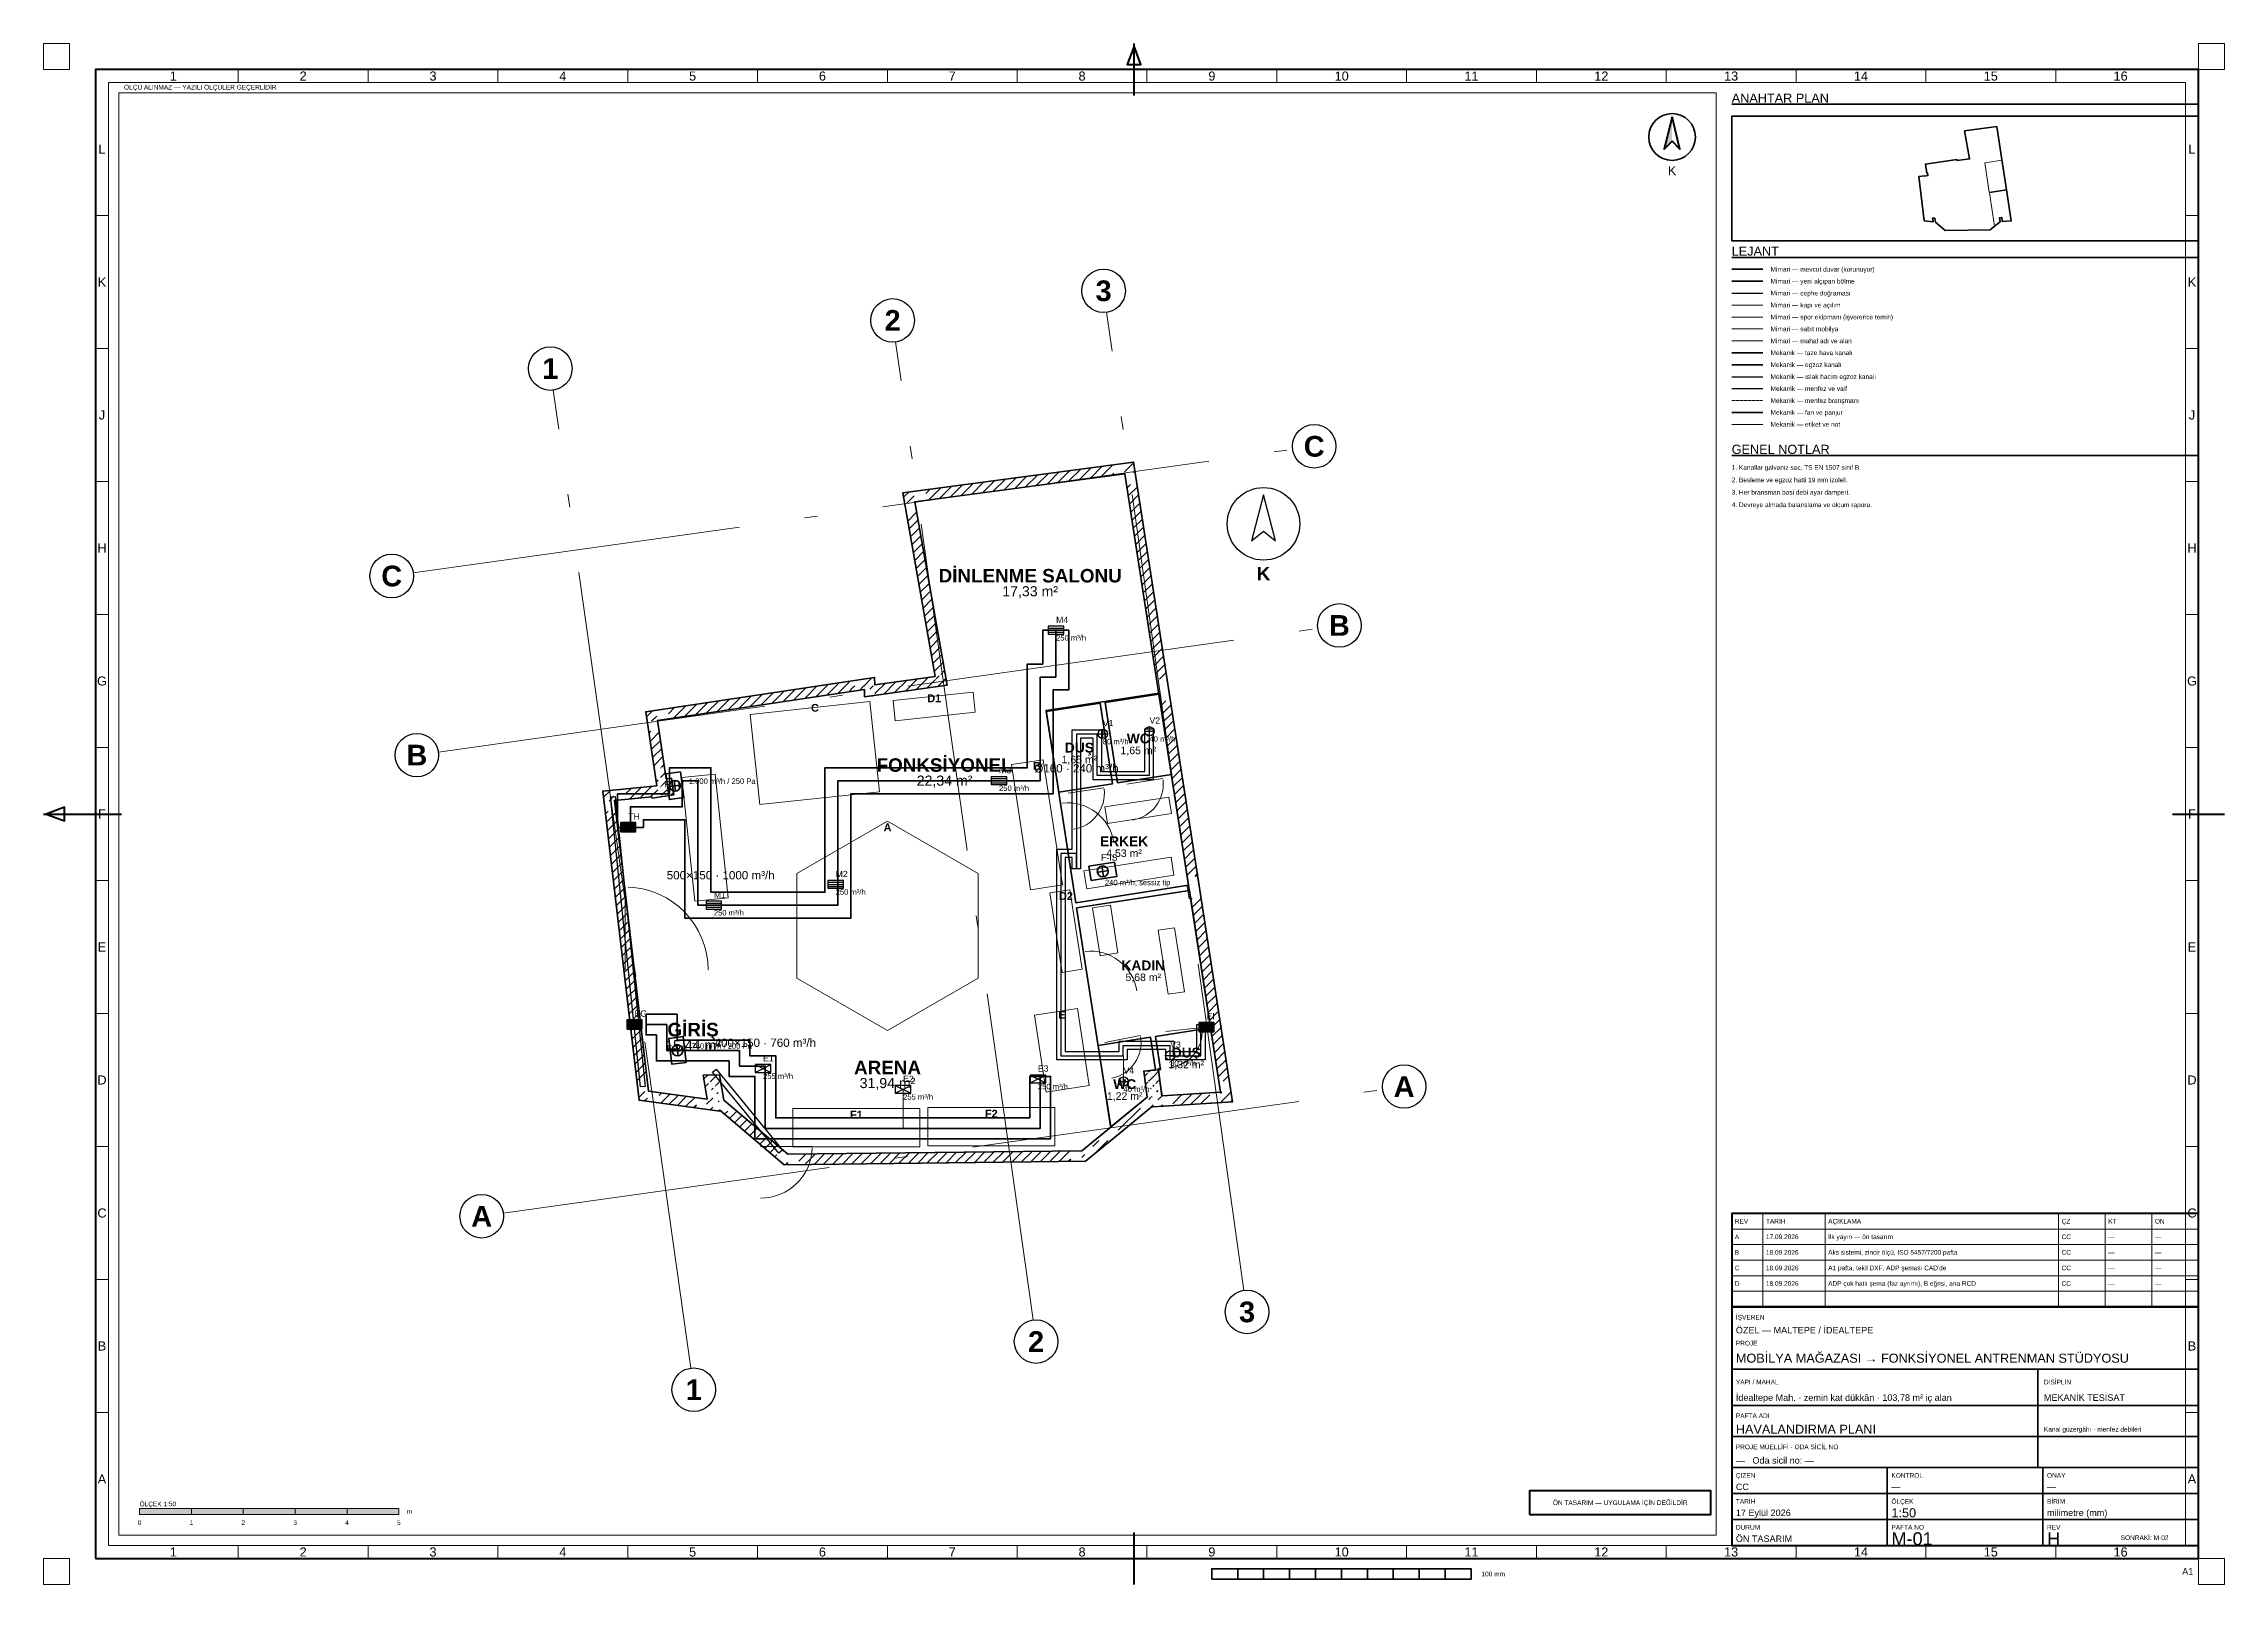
# Paper-space layout 'M-01 HAVALANDIRMA PLANI' of a CAD drawing. Header units: millimetres. Extents: x 0 to 841, y 0 to 594.
# The model-space entities are those that its viewports show. They can reach past a viewport. Long polylines and large blocks are cut down to what shows.
import ezdxf
from ezdxf.enums import TextEntityAlignment as Align

# ---------------------------------------------------------------- set-up
doc = ezdxf.new("R2010")
doc.units = ezdxf.units.MM
doc.linetypes.add('DASHDOT', pattern=[3.556, 2.54, -0.508, 0, -0.508])
doc.linetypes.add('DASHED', pattern=[1.524, 1.27, -0.254])
for name, color, linetype, lineweight in [('A-CEPHE', 5, 'Continuous', 25), ('A-DUVAR-MEVCUT', 8, 'Continuous', 35), ('A-DUVAR-YENI', 1, 'Continuous', 35), ('A-EKIPMAN', 9, 'Continuous', 18), ('A-KAPI', 8, 'Continuous', 18), ('A-MOBILYA', 9, 'Continuous', 18), ('A-YAZI', 7, 'Continuous', 13), ('G-AKS-BALON', 8, 'Continuous', 25), ('G-AKS-HAT', 8, 'DASHDOT', 18), ('G-ANTET', 7, 'Continuous', 25), ('G-CERCEVE', 7, 'Continuous', 70), ('G-KUZEY', 7, 'Continuous', 25), ('G-PAFTA-ZON', 8, 'Continuous', 13), ('G-YAZI', 7, 'Continuous', 18), ('M-HAVA-BESLEME', 3, 'Continuous', 35), ('M-HAVA-BRANSMAN', 3, 'DASHED', 18), ('M-HAVA-CIHAZ', 2, 'Continuous', 35), ('M-HAVA-EGZOZ', 1, 'Continuous', 35), ('M-HAVA-ISLAK', 6, 'Continuous', 25), ('M-HAVA-MENFEZ', 3, 'Continuous', 25), ('M-YAZI', 7, 'Continuous', 13)]:
    doc.layers.add(name, color=color, linetype=linetype, lineweight=lineweight)
doc.layers.add('G-VIEWPORT', color=251, linetype='Continuous', lineweight=13, plot=False)
doc.styles.add('GYM', font='arial.ttf')
doc.styles.add('GYM-B', font='arialbd.ttf')

psp = doc.layouts.new('M-01 HAVALANDIRMA PLANI')

# ---------------------------------------------------------------- texts
at = {"layer": 'G-ANTET', "style": 'GYM'}
for s, height, p in [('K', 3.5, (628, 545)), ('0', 1.8, (37, 23.8)), ('1', 1.8, (57, 23.8)), ('2', 1.8, (77, 23.8)), ('3', 1.8, (97, 23.8)), ('4', 1.8, (117, 23.8)), ('5', 1.8, (137, 23.8))]:
    psp.add_text(s, height=height, dxfattribs=at).set_placement(p, align=Align.MIDDLE_CENTER)
for s, height, p in [('A', 1.8, (652.2, 134)), ('REV', 1.8, (652.2, 140)), ('TARİH', 1.8, (664.2, 140)), ('17.09.2026', 1.8, (664.2, 134)), ('AÇIKLAMA', 1.8, (688.2, 140)), ('İlk yayın — ön tasarım', 1.8, (688.2, 134)), ('ÇZ', 1.8, (778.2, 140)), ('CC', 1.8, (778.2, 134)), ('KT', 1.8, (796.2, 140)), ('ON', 1.8, (814.2, 140)), ('B', 1.8, (652.2, 128)), ('18.09.2026', 1.8, (664.2, 128)), ('Aks sistemi, zincir ölçü, ISO 5457/7200 pafta', 1.8, (688.2, 128)), ('CC', 1.8, (778.2, 128)), ('—', 1.8, (796.2, 134)), ('—', 1.8, (796.2, 128)), ('—', 1.8, (814.2, 134)), ('—', 1.8, (814.2, 128)), ('C', 1.8, (652.2, 122)), ('18.09.2026', 1.8, (664.2, 122)), ("A1 pafta, tekil DXF, ADP şeması CAD'de", 1.8, (688.2, 122)), ('CC', 1.8, (778.2, 122)), ('—', 1.8, (796.2, 122)), ('—', 1.8, (814.2, 122)), ('D', 1.8, (652.2, 116)), ('18.09.2026', 1.8, (664.2, 116)), ('ADP çok hatlı şema (faz ayrımı), B eğrisi, ana RCD', 1.8, (688.2, 116)), ('CC', 1.8, (778.2, 116)), ('—', 1.8, (796.2, 116)), ('—', 1.8, (814.2, 116)), ('İŞVEREN', 1.8, (652.6, 103)), ('ÖZEL — MALTEPE / İDEALTEPE', 2.5, (652.6, 98)), ('PROJE', 1.8, (652.6, 93)), ('MOBİLYA MAĞAZASI → FONKSİYONEL ANTRENMAN STÜDYOSU', 3.5, (652.6, 87.2)), ('YAPI / MAHAL', 1.8, (652.6, 78)), ('DİSİPLİN', 1.8, (771.4, 78)), ('İdealtepe Mah. · zemin kat dükkân · 103,78 m² iç alan', 2.5, (652.6, 72)), ('MEKANİK TESİSAT', 2.5, (771.4, 72)), ('PAFTA ADI', 1.8, (652.6, 65)), ('HAVALANDIRMA PLANI', 3.5, (652.6, 59.8)), ('Kanal güzergâhı · menfez debileri', 1.8, (771.4, 59.8)), ('PROJE MÜELLİFİ · ODA SİCİL NO', 1.8, (652.6, 53)), ('—   Oda sicil no: —', 2.5, (652.6, 47.8)), ('ÇİZEN', 1.8, (652.6, 42)), ('KONTROL', 1.8, (712.6, 42)), ('ONAY', 1.8, (772.6, 42)), ('CC', 2.5, (652.6, 37.6)), ('—', 2.5, (712.6, 37.6)), ('—', 2.5, (772.6, 37.6)), ('ÖLÇEK 1:50', 1.8, (37, 31)), ('m', 1.8, (140, 28.1)), ('TARİH', 1.8, (652.6, 32)), ('17 Eylül 2026', 2.5, (652.6, 27.6)), ('ÖLÇEK', 1.8, (712.6, 32)), ('1:50', 3.5, (712.6, 27.6)), ('BİRİM', 1.8, (772.6, 32)), ('milimetre (mm)', 2.5, (772.6, 27.6)), ('ÖN TASARIM', 2.5, (652.6, 17.6)), ('DURUM', 1.8, (652.6, 22)), ('PAFTA NO', 1.8, (712.6, 22)), ('M-01', 5, (712.6, 17.6)), ('REV', 1.8, (772.6, 22)), ('H', 5, (772.6, 17.6)), ('SONRAKİ: M-02', 1.8, (801, 18))]:
    psp.add_text(s, height=height, dxfattribs=at).set_placement(p, align=Align.MIDDLE_LEFT)
at = {"layer": 'G-ANTET', "color": 1, "style": 'GYM'}
psp.add_text('ÖN TASARIM — UYGULAMA İÇİN DEĞİLDİR', height=1.8, dxfattribs=at).set_placement((608, 31.5), align=Align.MIDDLE_CENTER)
at = {"layer": 'G-CERCEVE', "style": 'GYM'}
psp.add_text('100 mm', height=1.8, dxfattribs=at).set_placement((554.5, 4), align=Align.MIDDLE_LEFT)
psp.add_text('A1', height=2.5, dxfattribs=at).set_placement((829, 5), align=Align.MIDDLE_RIGHT)
at = {"layer": 'G-PAFTA-ZON', "style": 'GYM'}
for s, p in [('1', (50.03, 581.5)), ('2', (100.09, 581.5)), ('3', (150.16, 581.5)), ('4', (200.22, 581.5)), ('5', (250.28, 581.5)), ('6', (300.34, 581.5)), ('7', (350.41, 581.5)), ('8', (400.47, 581.5)), ('9', (450.53, 581.5)), ('10', (500.59, 581.5)), ('11', (550.66, 581.5)), ('12', (600.72, 581.5)), ('13', (650.78, 581.5)), ('14', (700.84, 581.5)), ('15', (750.91, 581.5)), ('16', (800.97, 581.5)), ('L', (22.5, 553.36)), ('L', (828.5, 553.36)), ('K', (22.5, 502.09)), ('K', (828.5, 502.09)), ('J', (22.5, 450.82)), ('J', (828.5, 450.82)), ('H', (22.5, 399.55)), ('H', (828.5, 399.55)), ('G', (22.5, 348.27)), ('G', (828.5, 348.27)), ('F', (22.5, 297)), ('F', (828.5, 297)), ('E', (22.5, 245.73)), ('E', (828.5, 245.73)), ('D', (22.5, 194.45)), ('D', (828.5, 194.45)), ('C', (22.5, 143.18)), ('C', (828.5, 143.18)), ('B', (22.5, 91.91)), ('B', (828.5, 91.91)), ('A', (22.5, 40.64)), ('A', (828.5, 40.64)), ('1', (50.03, 12.5)), ('2', (100.09, 12.5)), ('3', (150.16, 12.5)), ('4', (200.22, 12.5)), ('5', (250.28, 12.5)), ('6', (300.34, 12.5)), ('7', (350.41, 12.5)), ('8', (400.47, 12.5)), ('9', (450.53, 12.5)), ('10', (500.59, 12.5)), ('11', (550.66, 12.5)), ('12', (600.72, 12.5)), ('13', (650.78, 12.5)), ('14', (700.84, 12.5)), ('15', (750.91, 12.5)), ('16', (800.97, 12.5))]:
    psp.add_text(s, height=3.5, dxfattribs=at).set_placement(p, align=Align.MIDDLE_CENTER)
at = {"layer": 'G-YAZI', "style": 'GYM'}
for s, height, p in [('ÖLÇÜ ALINMAZ — YAZILI ÖLÇÜLER GEÇERLİDİR', 1.8, (31, 577.2)), ('ANAHTAR PLAN', 3.5, (651, 573)), ('LEJANT', 3.5, (651, 514)), ('Mimari — mevcut duvar (korunuyor)', 1.8, (666, 507)), ('Mimari — yeni alçıpan bölme', 1.8, (666, 502.4)), ('Mimari — cephe doğraması', 1.8, (666, 497.8)), ('Mimari — kapı ve açılım', 1.8, (666, 493.2)), ('Mimari — spor ekipmanı (işverence temin)', 1.8, (666, 488.6)), ('Mimari — sabit mobilya', 1.8, (666, 484)), ('Mimari — mahal adı ve alan', 1.8, (666, 479.4)), ('Mekanik — taze hava kanalı', 1.8, (666, 474.8)), ('Mekanik — egzoz kanalı', 1.8, (666, 470.2)), ('Mekanik — ıslak hacim egzoz kanalı', 1.8, (666, 465.6)), ('Mekanik — menfez ve valf', 1.8, (666, 461)), ('Mekanik — menfez branşmanı', 1.8, (666, 456.4)), ('Mekanik — fan ve panjur', 1.8, (666, 451.8)), ('Mekanik — etiket ve not', 1.8, (666, 447.2)), ('GENEL NOTLAR', 3.5, (651, 437.6)), ('1. Kanallar galvaniz sac, TS EN 1507 sinif B.', 1.8, (651, 430.6)), ('3. Her bransman basi debi ayar damperi.', 1.8, (651, 421)), ('2. Besleme ve egzoz hatti 19 mm izoleli.', 1.8, (651, 425.8)), ('4. Devreye almada balanslama ve olcum raporu.', 1.8, (651, 416.2))]:
    psp.add_text(s, height=height, dxfattribs=at).set_placement(p, align=Align.MIDDLE_LEFT)

msp = doc.modelspace()

# ---------------------------------------------------------------- texts
at = {"layer": 'A-EKIPMAN', "style": 'GYM-B'}
for s, p in [('C', (3900, 8553)), ('D1', (6200, 8736)), ('B', (8180, 7433)), ('A', (5300, 6250)), ('D2', (8740, 4926)), ('E', (8660, 2635)), ('F1', (4700, 710)), ('F2', (7300, 730))]:
    msp.add_text(s, height=150, dxfattribs=at).set_placement(p, align=Align.MIDDLE_CENTER)
at = {"layer": 'A-YAZI'}
for s, height, style, p in [('DİNLENME SALONU', 260, 'GYM-B', (8050, 11100)), ('17,33 m²', 195, 'GYM', (8050, 10800)), ('WC', 190, 'GYM-B', (10135, 7962)), ('FONKSİYONEL', 260, 'GYM-B', (6400, 7450)), ('1,65 m²', 145, 'GYM', (8999, 7556)), ('DUŞ', 190, 'GYM-B', (8999, 7786)), ('1,65 m²', 145, 'GYM', (10135, 7732)), ('22,34 m²', 195, 'GYM', (6400, 7150)), ('ERKEK', 190, 'GYM-B', (9860, 5981)), ('4,53 m²', 145, 'GYM', (9860, 5751)), ('KADIN', 190, 'GYM-B', (10231, 3588)), ('5,68 m²', 145, 'GYM', (10231, 3358)), ('GİRİŞ', 260, 'GYM-B', (1550, 2350)), ('15,44 m²', 195, 'GYM', (1550, 2050)), ('ARENA', 260, 'GYM-B', (5300, 1620)), ('1,32 m²', 145, 'GYM', (11060, 1678)), ('DUŞ', 190, 'GYM-B', (11060, 1908)), ('31,94 m²', 195, 'GYM', (5300, 1320)), ('WC', 190, 'GYM-B', (9873, 1299)), ('1,22 m²', 145, 'GYM', (9873, 1069))]:
    msp.add_text(s, height=height, dxfattribs=dict(at, style=style)).set_placement(p, align=Align.MIDDLE_CENTER)
at = {"layer": 'G-AKS-BALON', "style": 'GYM-B'}
for s, p in [('3', (9466, 16592)), ('2', (5398, 16021)), ('1', (-1203, 15093)), ('C', (13527, 13594)), ('C', (-4261, 11094)), ('B', (14012, 10141)), ('B', (-3776, 7641)), ('A', (15261, 1253)), ('A', (-2526, -1247)), ('3', (12232, -3091)), ('2', (8164, -3663)), ('1', (1563, -4591))]:
    msp.add_text(s, height=399, dxfattribs=at).set_placement(p, align=Align.MIDDLE_CENTER)
at = {"layer": 'M-YAZI', "style": 'GYM'}
for s, p in [('Ø160 · 240 m³/h', (8943, 7387)), ('500×150 · 1000 m³/h', (2083, 5327)), ('400×150 · 760 m³/h', (2943, 2097))]:
    msp.add_text(s, height=160, dxfattribs=at).set_placement(p, align=Align.MIDDLE_CENTER)

# ---------------------------------------------------------------- blocks, each defined once
blk = doc.blocks.new('G_KUZEY')
blk.add_lwpolyline([(0, 560), (-230, -330), (0, -140), (230, -330)], close=True)
blk.add_circle((0, 0), 700)
at = {"style": 'GYM-B'}
blk.add_text('K', height=260, dxfattribs=at).set_placement((0, -960), align=Align.MIDDLE_CENTER)
blk = doc.blocks.new('M_MENFEZ_BESLEME')
for p, q in [((-150, 40), (150, 40)), ((-150, 0), (150, 0)), ((-150, -40), (150, -40))]:
    blk.add_line(p, q)
blk.add_lwpolyline([(-150, -75), (150, -75), (150, 75), (-150, 75)], close=True)
at = {"style": 'GYM'}
for tag, p, height in [('KOD', (0, 140), 120), ('DEBI', (0, -200), 105)]:
    blk.add_attdef(tag, p, '', height=height, dxfattribs=at)
blk = doc.blocks.new('M_MENFEZ_EGZOZ')
for p, q in [((-150, -75), (150, 75)), ((-150, 75), (150, -75))]:
    blk.add_line(p, q)
blk.add_lwpolyline([(-150, -75), (150, -75), (150, 75), (-150, 75)], close=True)
at = {"style": 'GYM'}
for tag, p, height in [('KOD', (0, 140), 120), ('DEBI', (0, -200), 105)]:
    blk.add_attdef(tag, p, '', height=height, dxfattribs=at)
blk = doc.blocks.new('M_VALF')
for p, q in [((-90, 0), (90, 0)), ((0, -90), (0, 90))]:
    blk.add_line(p, q)
blk.add_circle((0, 0), 90)
at = {"style": 'GYM'}
for tag, p, height in [('KOD', (0, 150), 120), ('DEBI', (0, -200), 105)]:
    blk.add_attdef(tag, p, '', height=height, dxfattribs=at)
blk = doc.blocks.new('M_FAN')
for q in [(-105, 0), (0, 105), (105, 0), (0, -105)]:
    blk.add_line((0, 0), q)
blk.add_lwpolyline([(-250, -140), (250, -140), (250, 140), (-250, 140)], close=True)
blk.add_circle((0, 0), 105)
at = {"style": 'GYM'}
for tag, p, height in [('KOD', (0, 210), 120), ('TANIM', (0, -270), 105)]:
    blk.add_attdef(tag, p, '', height=height, dxfattribs=at)
blk = doc.blocks.new('M_PANJUR')
for p, q in [((-140, 64), (140, 64)), ((-140, 32), (140, 32)), ((-140, 0), (140, 0)), ((-140, -32), (140, -32)), ((-140, -64), (140, -64))]:
    blk.add_line(p, q)
blk.add_lwpolyline([(-140, -90), (140, -90), (140, 90), (-140, 90)], close=True)
at = {"style": 'GYM'}
blk.add_attdef('KOD', (0, 150), '', height=120, dxfattribs=at)

# ---------------------------------------------------------------- hatches: boundary and pattern name
at = {"layer": 'A-DUVAR-MEVCUT'}
h = msp.add_hatch(dxfattribs=at)
h.set_pattern_fill('ANSI31', scale=40)
h.paths.add_polyline_path([(756, 6840), (760, 6814), (957, 6846), (953, 6872)])
h.paths.add_polyline_path([(970, 6843), (760, 6814), (756, 6840), (550, 6819), (550, 7020), (588, 7024), (970, 7024)])
h.paths.add_polyline_path([(760, 6814), (1178, 6873), (1150, 7071), (732, 7012)])
h.paths.add_polyline_path([(1149, 7083), (1178, 6873), (968, 6843), (968, 7083)])
h.paths.add_polyline_path([(1178, 6873), (1133, 7198), (935, 7171), (979, 6845)])
h.paths.add_polyline_path([(999, 7408), (1032, 7185), (1133, 7198), (1162, 6988), (923, 6988), (923, 7408)])
h.paths.add_polyline_path([(1133, 7198), (1032, 7185), (1058, 6986), (1159, 6999)])
h.paths.add_polyline_path([(1001, 7395), (1032, 7185), (1133, 7198), (1164, 6975), (822, 6975), (822, 7047), (850, 7050), (822, 7237), (822, 7395)])
h.paths.add_polyline_path([(1032, 7185), (864, 8310), (666, 8281), (834, 7155)])
h.paths.add_polyline_path([(1074, 8342), (864, 8310), (895, 8100), (693, 8100), (654, 8362), (654, 8481), (916, 8520), (1074, 8520)])
h.paths.add_polyline_path([(864, 8310), (4855, 8908), (4826, 9106), (834, 8508)])
h.paths.add_polyline_path([(4645, 9079), (4907, 9118), (5051, 9118), (5053, 8996), (5065, 8998), (5065, 8796), (4858, 8767), (4855, 8908), (4645, 8877)])
h.paths.add_polyline_path([(4855, 8908), (4858, 8767), (5058, 8772), (5055, 8912)])
h.paths.add_polyline_path([(5068, 8977), (5068, 8796), (4858, 8767), (4855, 8908), (4648, 8877), (4648, 8977)])
h.paths.add_polyline_path([(4858, 8767), (6449, 8988), (6422, 9186), (4831, 8965)])
h.paths.add_polyline_path([(6412, 9198), (6449, 8988), (6239, 8959), (6239, 9198)])
h.paths.add_polyline_path([(6449, 8988), (5826, 12526), (5629, 12492), (6252, 8954)])
h.paths.add_polyline_path([(6036, 12554), (5826, 12526), (5863, 12316), (5660, 12316), (5616, 12566), (5616, 12700), (5888, 12736), (6036, 12736)])
h.paths.add_polyline_path([(5826, 12526), (9876, 13066), (9849, 13265), (5800, 12725)])
h.paths.add_polyline_path([(9908, 12856), (9876, 13066), (9666, 13038), (9666, 13240), (9938, 13276), (10046, 13276), (10086, 13017), (10086, 12856)])
h.paths.add_polyline_path([(9876, 13066), (10521, 8898), (10719, 8928), (10073, 13097)])
h.paths.add_polyline_path([(10554, 8688), (10521, 8898), (10489, 9108), (10691, 9108), (10719, 8928), (10731, 8848), (10731, 8688)])
h.paths.add_polyline_path([(10521, 8898), (11111, 5092), (11308, 5122), (10719, 8928)])
h.paths.add_polyline_path([(11143, 4882), (11111, 5092), (11078, 5302), (11281, 5302), (11308, 5122), (11321, 5042), (11321, 4882)])
h.paths.add_polyline_path([(11111, 5092), (11722, 1144), (11920, 1174), (11308, 5122)])
h.paths.add_polyline_path([(11512, 1131), (11722, 1144), (11690, 1354), (11892, 1354), (11932, 1095), (11932, 957), (11570, 934), (11512, 934)])
h.paths.add_polyline_path([(11722, 1144), (10589, 1072), (10601, 873), (11735, 944)])
h.paths.add_polyline_path([(10379, 1282), (10562, 1282), (10589, 1072), (10799, 1086), (10799, 885), (10436, 862), (10414, 862), (10412, 877), (10394, 862), (10379, 862)])
h.paths.add_polyline_path([(10589, 1072), (10524, 1577), (10326, 1552), (10390, 1047)])
h.paths.add_polyline_path([(10314, 1367), (10314, 1558), (10524, 1577), (10551, 1367)])
h.paths.add_polyline_path([(10524, 1577), (10239, 1552), (10257, 1352), (10542, 1378)])
h.paths.add_polyline_path([(10449, 1342), (10266, 1342), (10239, 1552), (10449, 1570)])
h.paths.add_polyline_path([(10239, 1552), (10303, 1047), (10502, 1072), (10437, 1577)])
h.paths.add_polyline_path([(10093, 875), (10303, 1047), (10277, 1257), (10513, 1257), (10513, 867), (10414, 861), (10412, 877), (10363, 837), (10093, 837)])
h.paths.add_polyline_path([(10303, 1047), (9540, 421), (9667, 266), (10430, 892)])
h.paths.add_polyline_path([(9330, 248), (9540, 421), (9750, 593), (9750, 334), (9667, 266), (9600, 211), (9330, 211)])
h.paths.add_polyline_path([(9540, 421), (9046, 15), (9173, -139), (9667, 266)])
h.paths.add_polyline_path([(9256, -71), (9119, -184), (8836, -187), (8836, 13), (9046, 15), (9256, 188)])
h.paths.add_polyline_path([(9046, 15), (3378, -54), (3381, -253), (9049, -185)])
h.paths.add_polyline_path([(3588, -251), (3306, -254), (3168, -138), (3168, 124), (3378, -54), (3588, -51)])
h.paths.add_polyline_path([(3378, -54), (2142, 991), (2013, 839), (3249, -206)])
h.paths.add_polyline_path([(1932, 796), (1932, 1201), (2106, 1201), (2142, 991), (2352, 814), (2352, 781), (2080, 781), (2063, 796), (2066, 781), (2041, 781)])
h.paths.add_polyline_path([(2142, 991), (2060, 1478), (1863, 1445), (1944, 958)])
h.paths.add_polyline_path([(1850, 1268), (1850, 1474), (2060, 1478), (2095, 1268)])
h.paths.add_polyline_path([(2060, 1478), (1747, 1471), (1752, 1271), (2064, 1278)])
h.paths.add_polyline_path([(1957, 1261), (1782, 1261), (1747, 1471), (1957, 1476)])
h.paths.add_polyline_path([(1747, 1471), (1824, 1012), (2021, 1046), (1944, 1504)])
h.paths.add_polyline_path([(2034, 1222), (2034, 802), (1884, 802), (1614, 839), (1614, 1041), (1824, 1012), (1789, 1222)])
h.paths.add_polyline_path([(1824, 1012), (689, 1166), (662, 968), (1797, 814)])
h.paths.add_polyline_path([(664, 1376), (689, 1166), (899, 1138), (899, 957), (749, 957), (508, 989), (479, 1240), (479, 1376)])
h.paths.add_polyline_path([(689, 1166), (32, 6768), (-166, 6745), (490, 1143)])
h.paths.add_polyline_path([(242, 6789), (32, 6768), (57, 6558), (-144, 6558), (-178, 6842), (-178, 6948), (123, 6978), (242, 6978)])
h.paths.add_polyline_path([(32, 6768), (756, 6840), (736, 7039), (13, 6967)])
h.paths.add_polyline_path([(966, 6843), (760, 6814), (756, 6840), (546, 6819), (546, 7020), (847, 7050), (966, 7050)])

# ---------------------------------------------------------------- linework, layer by layer
at = {"layer": 'A-CEPHE'}
for points in [[(-45, 6835), (45, 6845), (625, 1255), (535, 1245)], [(3275, 29), (3205, -29), (1925, 1531), (1995, 1589)]]:
    msp.add_lwpolyline(points, close=True, dxfattribs=at)
at = {"layer": 'A-DUVAR-MEVCUT'}
for points in [[(850, 7050), (636, 8479), (5050, 9139), (5053, 8996), (6216, 9158), (5593, 12697), (10043, 13291), (10719, 8928), (11308, 5122), (11953, 958), (10414, 861), (10412, 877), (9667, 266), (9119, -184), (3306, -254), (2063, 796), (2066, 778), (508, 989), (-190, 6947)], [(756, 6840), (760, 6814), (1178, 6873), (1133, 7198), (1032, 7185), (864, 8310), (4855, 8908), (4858, 8767), (6449, 8988), (5826, 12526), (9876, 13066), (10521, 8898), (11111, 5092), (11722, 1144), (10589, 1072), (10524, 1577), (10239, 1552), (10303, 1047), (9540, 421), (9046, 15), (3378, -54), (2142, 991), (2060, 1478), (1747, 1471), (1824, 1012), (689, 1166), (32, 6768)]]:
    msp.add_lwpolyline(points, close=True, dxfattribs=at)
at = {"layer": 'A-DUVAR-YENI'}
for points in [[(8930, 4796), (11104, 5132), (10531, 8838), (8357, 8499)], [(8360, 8482), (9397, 8643), (9638, 7090), (8600, 6929)], [(10534, 8818), (10774, 7266), (9736, 7105), (9496, 8658)], [(9604, 473), (10303, 1047), (10239, 1552), (10524, 1577), (10589, 1072), (11722, 1144), (11120, 5032), (8946, 4695)], [(10303, 1047), (9634, 498), (9601, 492), (9359, 2045), (10369, 2202), (10467, 1572), (10239, 1552)], [(10559, 1306), (10524, 1577), (10519, 1598), (10541, 1580), (10566, 1584), (10467, 2217), (11530, 2383), (11722, 1144), (10595, 1073)]]:
    msp.add_lwpolyline(points, close=True, dxfattribs=at)
at = {"layer": 'A-EKIPMAN'}
for points in [[(6991, 8468), (6950, 8856), (5409, 8692), (5450, 8304)], [(4960, 8673), (2654, 8427), (2840, 6687), (5146, 6933)], [(8302, 7553), (7689, 7459), (8058, 5047), (8671, 5141)], [(5300, 6370), (3551, 5360), (3551, 3340), (5300, 2330), (7049, 3340), (7049, 5360)], [(8816, 5046), (8430, 4987), (8664, 3454), (9050, 3513)], [(9189, 1272), (8962, 2755), (8131, 2628), (8358, 1145)], [(8525, 110), (8525, 850), (6075, 850), (6075, 110)], [(5925, 90), (5925, 830), (3475, 830), (3475, 90)]]:
    msp.add_lwpolyline(points, close=True, dxfattribs=at)
at = {"layer": 'A-KAPI'}
for p, q in [((9917, 7082), (10609, 7190)), ((8781, 6906), (9473, 7014)), ((8772, 5822), (8634, 6712)), ((240, 3500), (240, 5100)), ((9216, 2962), (9078, 3852)), ((9488, 2100), (10174, 2238)), ((10668, 2314), (11364, 2392)), ((2850, 100), (3850, 100))]:
    msp.add_line(p, q, dxfattribs=at)
for centre, radius, start, end in [((9917, 7082), 700, -81.2, 6.8), ((8781, 6906), 700, -81.2, 6.8), ((8772, 5822), 900, 8.8, 96.8), ((240, 3500), 1600, 0, 88), ((9216, 2962), 900, 8.8, 96.8), ((9488, 2100), 700, -78.6, 9.4), ((10668, 2314), 700, -83.6, 4.4), ((2850, 100), 1000, -90, -2)]:
    msp.add_arc(centre, radius, start, end, dxfattribs=at)
at = {"layer": 'A-MOBILYA'}
for points in [[(1978, 7277), (1331, 7209), (1582, 4823), (2229, 4891)], [(9489, 6642), (9538, 6326), (10774, 6518), (10725, 6834)], [(9088, 5412), (9142, 5066), (10822, 5326), (10768, 5672)], [(9599, 4752), (9254, 4699), (9397, 3775), (9743, 3829)], [(10836, 4315), (10520, 4266), (10713, 3031), (11029, 3080)]]:
    msp.add_lwpolyline(points, close=True, dxfattribs=at)
at = {"layer": 'G-AKS-BALON'}
for centre in [(9466, 16592), (5398, 16021), (-1203, 15093), (13527, 13594), (-4261, 11094), (14012, 10141), (-3776, 7641), (15261, 1253), (-2526, -1247), (12232, -3091), (8164, -3663), (1563, -4591)]:
    msp.add_circle(centre, 420, dxfattribs=at)
at = {"layer": 'G-AKS-HAT'}
for p, q in [((12173, -2676), (9524, 16177)), ((8106, -3247), (5456, 15605)), ((1505, -4175), (-1145, 14677)), ((-3845, 11153), (13111, 13536)), ((-3360, 7700), (13596, 10083)), ((-2111, -1189), (14845, 1194))]:
    msp.add_line(p, q, dxfattribs=at)
at = {"layer": 'M-HAVA-BESLEME'}
msp.add_lwpolyline([(93, 6897), (1093, 6897), (1093, 7397), (1893, 7397), (1893, 4997), (4093, 4997), (4093, 7397), (7993, 7397), (7993, 9397), (8293, 9397), (8293, 10047), (8793, 10047), (8793, 8897), (8493, 8897), (8493, 6897), (4593, 6897), (4593, 4497), (1393, 4497), (1393, 6397), (593, 6397), (593, 6247), (93, 6247)], close=True, dxfattribs=at)
msp.add_lwpolyline([(343, 6247), (343, 6647), (1343, 6647), (1343, 7147), (1643, 7147), (1643, 4747), (4343, 4747), (4343, 7147), (8243, 7147), (8243, 9147), (8543, 9147), (8543, 10047)], dxfattribs=at)
at = {"layer": 'M-HAVA-BRANSMAN'}
for p, q in [((8543, 10047), (8550, 10047)), ((8550, 10047), (8550, 10050)), ((9343, 8047), (9450, 8047)), ((9450, 8047), (9450, 8050)), ((10343, 8100), (10350, 8100)), ((10350, 8100), (10350, 8100)), ((7450, 7147), (7450, 7150)), ((7450, 7147), (7450, 7147)), ((4343, 5150), (4300, 5150)), ((4300, 5150), (4300, 5150)), ((1950, 4747), (1950, 4750)), ((1950, 4747), (1950, 4747)), ((9843, 1847), (9850, 1847)), ((9850, 1847), (9850, 1350)), ((10750, 1847), (10750, 1850)), ((10750, 1847), (10750, 1847)), ((2943, 1600), (2900, 1600)), ((2900, 1600), (2900, 1600)), ((8243, 1400), (8200, 1400)), ((8200, 1400), (8200, 1400)), ((5600, 447), (5600, 1200)), ((5600, 447), (5600, 447))]:
    msp.add_line(p, q, dxfattribs=at)
at = {"layer": 'M-HAVA-EGZOZ'}
msp.add_lwpolyline([(1243, 2647), (1243, 2147), (2643, 2147), (2643, 1847), (3143, 1847), (3143, 647), (8043, 647), (8043, 1447), (8443, 1447), (8443, 247), (2743, 247), (2743, 1447), (2243, 1447), (2243, 1747), (843, 1747), (843, 2247), (643, 2247), (643, 2647)], close=True, dxfattribs=at)
msp.add_lwpolyline([(643, 2447), (1043, 2447), (1043, 1947), (2443, 1947), (2443, 1647), (2943, 1647), (2943, 447), (5643, 447), (8243, 447), (8243, 1447)], dxfattribs=at)
at = {"layer": 'M-HAVA-ISLAK'}
msp.add_lwpolyline([(8863, 5447), (8863, 5667), (8723, 5667), (8723, 1927), (9763, 1927), (9763, 2127), (10823, 2127), (10823, 1927), (11263, 1927), (11263, 2447), (11423, 2447), (11423, 1767), (10663, 1767), (10663, 1967), (9923, 1967), (9923, 1767), (8563, 1767), (8563, 5827), (8863, 5827), (8863, 8127), (9423, 8127), (9423, 7327), (10263, 7327), (10263, 8147), (10423, 8147), (10423, 7167), (9263, 7167), (9263, 7967), (9023, 7967), (9023, 5827), (9023, 5447)], close=True, dxfattribs=at)
msp.add_lwpolyline([(10343, 8147), (10343, 7247), (9343, 7247), (9343, 8047), (8943, 8047), (8943, 5447), (8943, 5747), (8643, 5747), (8643, 1847), (9843, 1847), (9843, 2047), (10743, 2047), (10743, 1847), (11343, 1847), (11343, 2447)], dxfattribs=at)

# ---------------------------------------------------------------- block references
at = {"layer": 'G-KUZEY'}
msp.add_blockref('G_KUZEY', (12550, 12100), dxfattribs=at)
at = {"layer": 'M-HAVA-CIHAZ'}
ref = msp.add_blockref('M_FAN', (1200, 7050), dxfattribs=dict(at, rotation=97.8))
ref.add_attrib('KOD', 'F-TH', (992, 7021), dxfattribs={"layer": '0', "height": 120, "style": 'GYM'})
ref.add_attrib('TANIM', '1.000 m³/h / 250 Pa', (1468, 7087), dxfattribs={"layer": '0', "height": 105, "style": 'GYM'})
for p, values in [((300, 6250), {'KOD': 'TH'}), ((420, 2450), {'KOD': 'EG'}), ((11450, 2400), {'KOD': 'EI'})]:
    msp.add_blockref('M_PANJUR', p, dxfattribs=at).add_auto_attribs(values)
ref = msp.add_blockref('M_FAN', (9450, 5400), dxfattribs=dict(at, rotation=8.8))
ref.add_attrib('KOD', 'F-IS', (9418, 5608), dxfattribs={"layer": '0', "height": 120, "style": 'GYM'})
ref.add_attrib('TANIM', '240 m³/h, sessiz tip', (9491, 5133), dxfattribs={"layer": '0', "height": 105, "style": 'GYM'})
ref = msp.add_blockref('M_FAN', (1250, 1950), dxfattribs=dict(at, rotation=96.7))
ref.add_attrib('KOD', 'F-EG', (1041, 1925), dxfattribs={"layer": '0', "height": 120, "style": 'GYM'})
ref.add_attrib('TANIM', '760 m³/h / 200 Pa', (1518, 1982), dxfattribs={"layer": '0', "height": 105, "style": 'GYM'})
at = {"layer": 'M-HAVA-MENFEZ'}
for name, p, values in [('M_MENFEZ_BESLEME', (8550, 10050), {'KOD': 'M4', 'DEBI': '250 m³/h'}), ('M_VALF', (9450, 8050), {'KOD': 'V1', 'DEBI': '80 m³/h'}), ('M_VALF', (10350, 8100), {'KOD': 'V2', 'DEBI': '40 m³/h'}), ('M_MENFEZ_BESLEME', (7450, 7150), {'KOD': 'M3', 'DEBI': '250 m³/h'}), ('M_MENFEZ_BESLEME', (4300, 5150), {'KOD': 'M2', 'DEBI': '250 m³/h'}), ('M_MENFEZ_BESLEME', (1950, 4750), {'KOD': 'M1', 'DEBI': '250 m³/h'}), ('M_VALF', (10750, 1850), {'KOD': 'V3', 'DEBI': '80 m³/h'}), ('M_MENFEZ_EGZOZ', (2900, 1600), {'KOD': 'E1', 'DEBI': '255 m³/h'}), ('M_MENFEZ_EGZOZ', (5600, 1200), {'KOD': 'E2', 'DEBI': '255 m³/h'}), ('M_MENFEZ_EGZOZ', (8200, 1400), {'KOD': 'E3', 'DEBI': '250 m³/h'}), ('M_VALF', (9850, 1350), {'KOD': 'V4', 'DEBI': '40 m³/h'})]:
    msp.add_blockref(name, p, dxfattribs=at).add_auto_attribs(values)

msp.set_redraw_order([(e.dxf.handle, doc.entitydb.next_handle()) for e in msp.query("TEXT MTEXT ATTDEF DIMENSION ARC_DIMENSION")])  # texts and dimensions are drawn at this point

# ---------------------------------------------------------------- hatches: boundary and pattern name
at = {"layer": 'G-ANTET'}
for color, points in [(7, [(628, 565.74), (624.94, 553.32), (628, 556.38)]), (7, [(37, 27), (57, 27), (57, 29.2), (37, 29.2)]), (0, [(57, 27), (77, 27), (77, 29.2), (57, 29.2)]), (7, [(77, 27), (97, 27), (97, 29.2), (77, 29.2)]), (0, [(97, 27), (117, 27), (117, 29.2), (97, 29.2)]), (7, [(117, 27), (137, 27), (137, 29.2), (117, 29.2)])]:
    psp.add_hatch(color=color, dxfattribs=at).paths.add_polyline_path(points)

# ---------------------------------------------------------------- linework, layer by layer
at = {"layer": 'G-ANTET', "color": 8, "linetype": 'Continuous', "lineweight": 35}
psp.add_line((651, 507), (663, 507), dxfattribs=at)
at = {"layer": 'G-ANTET', "color": 1, "linetype": 'Continuous', "lineweight": 35}
for p, q in [((651, 502.4), (663, 502.4)), ((651, 470.2), (663, 470.2))]:
    psp.add_line(p, q, dxfattribs=at)
at = {"layer": 'G-ANTET', "color": 5, "linetype": 'Continuous', "lineweight": 25}
psp.add_line((651, 497.8), (663, 497.8), dxfattribs=at)
at = {"layer": 'G-ANTET', "color": 8, "linetype": 'Continuous', "lineweight": 18}
psp.add_line((651, 493.2), (663, 493.2), dxfattribs=at)
at = {"layer": 'G-ANTET', "color": 9, "linetype": 'Continuous', "lineweight": 18}
for p, q in [((651, 488.6), (663, 488.6)), ((651, 484), (663, 484))]:
    psp.add_line(p, q, dxfattribs=at)
at = {"layer": 'G-ANTET', "color": 7, "linetype": 'Continuous', "lineweight": 13}
for p, q in [((651, 479.4), (663, 479.4)), ((651, 447.2), (663, 447.2))]:
    psp.add_line(p, q, dxfattribs=at)
at = {"layer": 'G-ANTET', "color": 3, "linetype": 'Continuous', "lineweight": 35}
psp.add_line((651, 474.8), (663, 474.8), dxfattribs=at)
at = {"layer": 'G-ANTET', "color": 6, "linetype": 'Continuous', "lineweight": 25}
psp.add_line((651, 465.6), (663, 465.6), dxfattribs=at)
at = {"layer": 'G-ANTET', "color": 3, "linetype": 'Continuous', "lineweight": 25}
psp.add_line((651, 461), (663, 461), dxfattribs=at)
at = {"layer": 'G-ANTET', "color": 3, "linetype": 'DASHED', "lineweight": 18}
psp.add_line((651, 456.4), (663, 456.4), dxfattribs=at)
at = {"layer": 'G-ANTET', "color": 2, "linetype": 'Continuous', "lineweight": 35}
psp.add_line((651, 451.8), (663, 451.8), dxfattribs=at)
at = {"layer": 'G-ANTET', "lineweight": 18}
for p, q in [((663, 107), (663, 143)), ((687, 107), (687, 143)), ((777, 107), (777, 143)), ((795, 107), (795, 143)), ((813, 107), (813, 143)), ((651, 137), (831, 137)), ((651, 131), (831, 131)), ((651, 125), (831, 125)), ((651, 119), (831, 119)), ((651, 113), (831, 113)), ((651, 107), (831, 107))]:
    psp.add_line(p, q, dxfattribs=at)
at = {"layer": 'G-ANTET', "lineweight": 35}
for p, q in [((651, 83), (831, 83)), ((769, 69), (769, 83)), ((651, 69), (831, 69)), ((769, 45), (769, 69)), ((651, 57), (831, 57)), ((651, 45), (831, 45)), ((711, 15), (711, 45)), ((771, 15), (771, 45)), ((651, 35), (831, 35)), ((651, 25), (831, 25))]:
    psp.add_line(p, q, dxfattribs=at)
at = {"layer": 'G-ANTET', "lineweight": 50}
for points in [[(628, 565.74), (624.94, 553.32), (628, 556.38), (631.06, 553.32)], [(651, 107), (831, 107), (831, 143), (651, 143)]]:
    psp.add_lwpolyline(points, close=True, dxfattribs=at)
at = {"layer": 'G-ANTET', "lineweight": 35}
for points in [[(651, 518), (831, 518), (831, 566), (651, 566)], [(725.39, 543.02), (725.4, 542.94), (726.67, 543.12), (726.54, 544.11), (726.23, 544.07), (725.71, 547.5), (737.88, 549.32), (737.89, 548.89), (742.74, 549.57), (740.84, 560.35), (753.19, 562), (755.16, 549.29), (756.96, 537.69), (758.82, 525.65), (755.36, 525.43), (755.17, 526.97), (754.3, 526.89), (754.49, 525.35), (752.17, 523.45), (750.66, 522.21), (733.38, 522), (729.61, 525.19), (729.36, 526.67), (728.41, 526.65), (728.64, 525.25), (725.18, 525.72), (723.18, 542.8), (725.39, 543.02)]]:
    psp.add_lwpolyline(points, close=True, dxfattribs=at)
at = {"layer": 'G-ANTET', "lineweight": 13}
for points in [[(750.31, 536.78), (756.94, 537.81), (755.19, 549.11), (748.56, 548.07), (750.31, 536.78)], [(752.36, 523.6), (754.49, 525.35), (754.3, 526.89), (755.17, 526.97), (755.36, 525.43), (758.82, 525.65), (756.98, 537.51), (750.36, 536.48), (752.36, 523.6)]]:
    psp.add_lwpolyline(points, close=True, dxfattribs=at)
at = {"layer": 'G-ANTET', "lineweight": 100}
psp.add_lwpolyline([(651, 15), (831, 15), (831, 107), (651, 107)], close=True, dxfattribs=at)
at = {"layer": 'G-ANTET', "color": 1, "lineweight": 50}
psp.add_lwpolyline([(573, 27), (643, 27), (643, 36), (573, 36)], close=True, dxfattribs=at)
at = {"layer": 'G-ANTET', "lineweight": 18}
for points in [[(37, 27), (57, 27), (57, 29.2), (37, 29.2)], [(57, 27), (77, 27), (77, 29.2), (57, 29.2)], [(77, 27), (97, 27), (97, 29.2), (77, 29.2)], [(97, 27), (117, 27), (117, 29.2), (97, 29.2)], [(117, 27), (137, 27), (137, 29.2), (117, 29.2)]]:
    psp.add_lwpolyline(points, close=True, dxfattribs=at)
at = {"layer": 'G-ANTET', "lineweight": 35}
psp.add_circle((628, 558), 9, dxfattribs=at)
at = {"layer": 'G-CERCEVE', "lineweight": 70}
for p, q in [((420.5, 574), (420.5, 594)), ((0, 297), (30, 297)), ((821, 297), (841, 297)), ((420.5, 0), (420.5, 20))]:
    psp.add_line(p, q, dxfattribs=at)
at = {"layer": 'G-CERCEVE', "lineweight": 35}
for p, q in [((450.5, 2), (450.5, 6)), ((460.5, 2), (460.5, 6)), ((470.5, 2), (470.5, 6)), ((480.5, 2), (480.5, 6)), ((490.5, 2), (490.5, 6)), ((500.5, 2), (500.5, 6)), ((510.5, 2), (510.5, 6)), ((520.5, 2), (520.5, 6)), ((530.5, 2), (530.5, 6)), ((540.5, 2), (540.5, 6)), ((550.5, 2), (550.5, 6))]:
    psp.add_line(p, q, dxfattribs=at)
at = {"layer": 'G-CERCEVE', "lineweight": 13}
for points in [[(0, 584), (10, 584), (10, 594), (0, 594)], [(831, 584), (841, 584), (841, 594), (831, 594)], [(0, 0), (10, 0), (10, 10), (0, 10)], [(831, 0), (841, 0), (841, 10), (831, 10)]]:
    psp.add_lwpolyline(points, close=True, dxfattribs=at)
at = {"layer": 'G-CERCEVE', "lineweight": 70}
for points in [[(420.5, 593), (417.9, 586), (423.1, 586)], [(20, 10), (831, 10), (831, 584), (20, 584)], [(1, 297), (8, 294.4), (8, 299.6)]]:
    psp.add_lwpolyline(points, close=True, dxfattribs=at)
at = {"layer": 'G-CERCEVE', "lineweight": 18}
psp.add_lwpolyline([(29, 19), (645, 19), (645, 575), (29, 575)], close=True, dxfattribs=at)
at = {"layer": 'G-CERCEVE', "lineweight": 35}
psp.add_lwpolyline([(450.5, 2), (550.5, 2), (550.5, 6), (450.5, 6)], close=True, dxfattribs=at)
at = {"layer": 'G-PAFTA-ZON', "lineweight": 13}
for p, q in [((75.06, 579), (75.06, 584)), ((125.12, 579), (125.12, 584)), ((175.19, 579), (175.19, 584)), ((225.25, 579), (225.25, 584)), ((275.31, 579), (275.31, 584)), ((325.38, 579), (325.38, 584)), ((375.44, 579), (375.44, 584)), ((425.5, 579), (425.5, 584)), ((475.56, 579), (475.56, 584)), ((525.62, 579), (525.62, 584)), ((575.69, 579), (575.69, 584)), ((625.75, 579), (625.75, 584)), ((675.81, 579), (675.81, 584)), ((725.88, 579), (725.88, 584)), ((775.94, 579), (775.94, 584)), ((20, 527.73), (25, 527.73)), ((826, 527.73), (831, 527.73)), ((20, 476.45), (25, 476.45)), ((826, 476.45), (831, 476.45)), ((20, 425.18), (25, 425.18)), ((826, 425.18), (831, 425.18)), ((20, 373.91), (25, 373.91)), ((826, 373.91), (831, 373.91)), ((20, 322.64), (25, 322.64)), ((826, 322.64), (831, 322.64)), ((20, 271.36), (25, 271.36)), ((826, 271.36), (831, 271.36)), ((20, 220.09), (25, 220.09)), ((826, 220.09), (831, 220.09)), ((20, 168.82), (25, 168.82)), ((826, 168.82), (831, 168.82)), ((20, 117.55), (25, 117.55)), ((826, 117.55), (831, 117.55)), ((20, 66.27), (25, 66.27)), ((826, 66.27), (831, 66.27)), ((75.06, 10), (75.06, 15)), ((125.12, 10), (125.12, 15)), ((175.19, 10), (175.19, 15)), ((225.25, 10), (225.25, 15)), ((275.31, 10), (275.31, 15)), ((325.38, 10), (325.38, 15)), ((375.44, 10), (375.44, 15)), ((425.5, 10), (425.5, 15)), ((475.56, 10), (475.56, 15)), ((525.62, 10), (525.62, 15)), ((575.69, 10), (575.69, 15)), ((625.75, 10), (625.75, 15)), ((675.81, 10), (675.81, 15)), ((725.88, 10), (725.88, 15)), ((775.94, 10), (775.94, 15))]:
    psp.add_line(p, q, dxfattribs=at)
psp.add_lwpolyline([(25, 15), (826, 15), (826, 579), (25, 579)], close=True, dxfattribs=at)
at = {"layer": 'G-YAZI', "lineweight": 35}
for p, q in [((651, 570.6), (831, 570.6)), ((651, 511.6), (831, 511.6)), ((651, 435.2), (831, 435.2))]:
    psp.add_line(p, q, dxfattribs=at)

psp.set_redraw_order([(e.dxf.handle, doc.entitydb.next_handle()) for e in psp.query("TEXT MTEXT ATTDEF DIMENSION ARC_DIMENSION")])  # texts and dimensions are drawn at this point

# ---------------------------------------------------------------- viewports
at = {"layer": 'G-VIEWPORT'}
psp.add_viewport(center=(337, 297), size=(616, 556), view_center_point=(5877.13, 6506.39), view_height=27800, dxfattribs=at)

doc.saveas('drawing.dxf')
